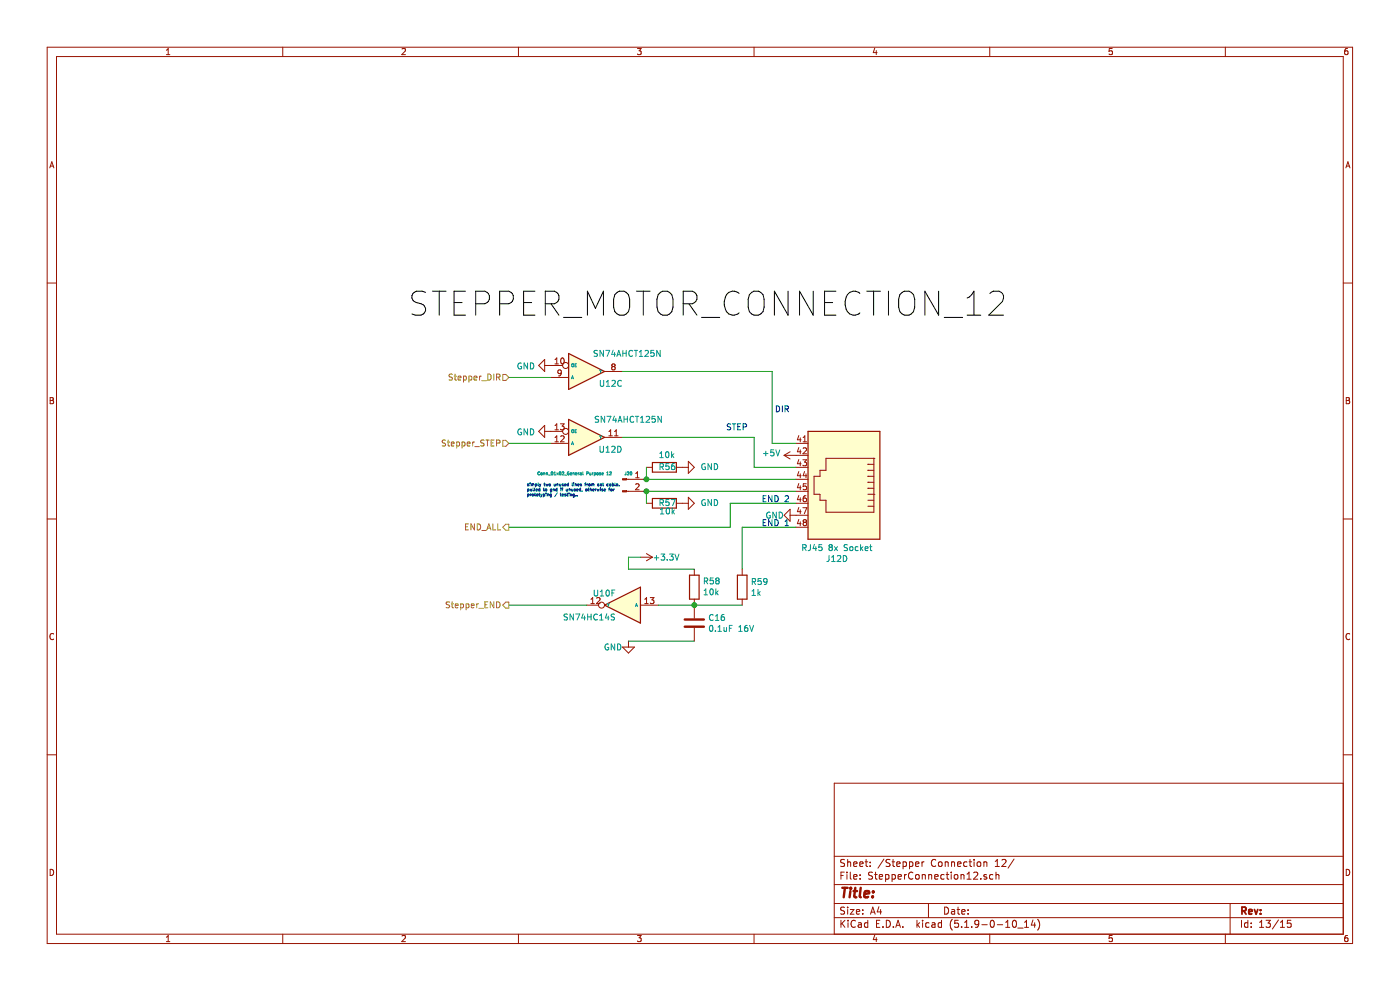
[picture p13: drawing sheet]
<svg xmlns="http://www.w3.org/2000/svg" width="420mm" height="297mm" viewBox="0 0 420 297" stroke-linecap="round" stroke-linejoin="round" font-family="sans-serif">
<path d="M0 0h419.9v296.9h-419.9z" fill-rule="evenodd" fill="#fff" stroke="#fff" stroke-width=".3"/>
<g fill="none" stroke="#981200" stroke-width=".3">
<path d="M14.1 14.1h391.7v268.7h-391.7zM17 17h386v263h-386zM49.9 16.4h1.1M49.9 15l.6-.5v1.9M84.8 14.1v2.9M120.6 14.7l.7-.2 .3 .5-1.1 1.4h1.1M155.5 14.1v2.9M191.2 14.5h1.1l-.6 .7 .6 .2v.8l-.3 .2-.8-.2M226.2 14.1v2.9M262.4 14.4l-.4 1.4h1.1M262.9 15.2v1.2M296.9 14.1v2.9"/>
<path d="M333.7 14.5h-.9l-.1 .9 .9-.1 .1 .9-.3 .2-.7-.2M367.6 14.1v2.9M404.3 14.5l-.6 .1-.2 .4-.1 1 .3 .4 .6-.2v-.9l-.6-.1-.3 .4M14.9 50.3l.7-1.8 .6 1.8M15.1 49.8h.9M403.8 50.3l.6-1.8 .6 1.8M403.9 49.8h.9M14.1 84.8h2.9M403 84.8h2.8M15 119.2h.7l.3 .3-.3 .5 .4 .4-.3 .6h-.8zM163.4 107.7v3.6l-1.8-1.8zM163.4 109.5h5.4"/>
<path d="M165.2 113.1h5.4M166.5 107.8l.5-.5v1.8M166.5 109.1h1M168.4 107.5l.2-.2a.95 .95 0 0 1 .7 .9 .95 .95 0 0 1-.7 .9l-.4-.7zM168.4 111.7l-.4 .3-.5-.1-.1-.2 .1-.7 .5-.1 .4 .3-.3 1.3-.6 .2M181.4 111.3h5.3M183.9 109.9l-.4-.4 .4-.4h.3l.4 .3-.4 .5M183.9 109.9l-.4 .3v.3l.4 .4 .5-.1 .2-.3v-.3l-.4-.3M183.9 109.9h.3M403.9 119.2h.6l.3 .3-.3 .5 .4 .4-.3 .6h-.7zM15 120h.7M163.4 129.3h5.4"/>
<path d="M163.4 127.5v3.6l-1.8-1.8zM165.2 132.9h5.4M166.5 132.4h1M166.5 127.5l.5-.5v1.8M166.5 131.1l.5-.5v1.8M166.5 128.8h1M168.1 127h1.2l-.7 .7 .5 .2 .2 .6-.4 .3-.8-.2M168.2 130.8l.7-.2 .4 .5-1.2 1.3h1.2M181.4 131.1h5.3M182.7 130.6h1M182.7 129.3l.5-.5v1.8M184.4 130.6h1"/>
<path d="M184.4 129.3l.5-.5v1.8M206.5 138.3l1.8 1.8-1.8 1.8zM235.2 136.5h7.2M235.2 136.5l1.8 1M237 135.4l-1.8 1.1M238.8 132.9h3.6M239.6 130.5l-.4 1.3h1.1M239.6 134.1l-.4 1.3h1.1M239.6 137.7l-.4 1.3h1.1M240.1 131.2v1.2M240.1 134.8v1.2M240.1 138.4v1.2"/>
<path d="M240.9 137.8h1.1l-.6 .7 .5 .2 .1 .6-.4 .3-.7-.2M240.9 132.4h1.1M240.9 131.1l.5-.5v1.8M240.9 134.4l.7-.2 .4 .5-1.1 1.3h1.1M247.8 137.4h14.4v16.1h-14.4v-3.6h-1.8v-1.8h-1.8v-5.3h1.8v-1.8h1.8zM260.4 139.2h.1M260.4 139.2h1.8M262.2 137.4h.1M403.9 120h.6M14.1 155.5h2.9M188 143.7h5.9M188 147.2h5.9"/>
<path d="M190.7 145.2l.7-.2 .3 .5-1.1 1.3h1.1M190.7 143.2h1M190.7 141.9l.5-.5v1.8M193.9 140.1h1.8M193.9 150.8h1.8M202.9 140.1h3.6M202.9 150.8h3.6M206.5 149l1.8 1.8-1.8 1.8zM237 154.4h5.4M237 152.6v3.6l-1.8-1.8zM238.8 140.1h3.6M238.8 143.7h3.6"/>
<path d="M238.8 147.2h3.6M238.8 150.8h3.6M238.8 158h3.6M239.6 141.3l-.4 1.3h1.1M239.6 144.9l-.4 1.3h1.1M239.6 148.5l-.4 1.3h1.1M239.6 152.1l-.4 1.2h1.1M239.6 155.7l-.4 1.2h1.1M240.1 142v1.2M240.1 145.6v1.2M240.1 149.2v1.2M240.1 152.8v1.2"/>
<path d="M240.1 156.4v1.1M240.9 152.2h1.2l-.8 1.8M241.3 156.5l-.4-.3 .4-.4h.3l.4 .3-.4 .4M241.3 156.5l-.4 .4 .1 .5 .3 .1h.5l.2-.3v-.3l-.4-.4M241.3 156.5h.3M241.4 141.3l-.5 1.3h1.2M241.8 148.6l-.6 .2-.3 .6 .1 .8 .8 .1 .2-.3-.2-.6-.5-.1-.4 .3M241.8 142v1.2M241.9 145h-.9l-.1 .8 .7-.1 .4 .3v.5l-.4 .3-.7-.2M260.4 141h.1M260.4 142.8h.1M260.4 144.5h.1"/>
<path d="M260.4 146.3h.1M260.4 149.9h1.8M260.4 151.7h1.8M260.4 141h1.8M260.4 142.8h1.8M260.4 144.5h1.8M260.4 146.3h1.8M260.4 148.1h1.8M262.2 148.1h.1M403 155.5h2.8M177.3 179.6l.5-.5v1.8M179 179.3l.7-.2 .3 .5-1.1 1.3h1.1"/>
<path d="M192.1 167h3.6M193.4 179.6l.6-.5v1.8M193.9 165.9l1.8 1.1M195.1 179.1h1.1l-.6 .7 .5 .2 .1 .6-.4 .3-.7-.2M195.7 167l-1.8 1.1M208.3 170.6v1.8M208.3 179.6v5.7M222.7 170.6v1.8M222.7 179.6v1.8M16.1 190a.82 .82 0 0 0-1.1 .8 .82 .82 0 0 0 1.1 .7M176 181.4h3.6M177.3 180.9h1"/>
<path d="M186.7 193.9h3.6l-1.8 1.8zM188.5 192.1v1.8M192.1 181.4h5.4M193.4 180.9h1.1M208.3 188.2v3.9M404.9 190a.82 .82 0 0 0-1.1 .8 .82 .82 0 0 0 1.1 .7M14.1 226.2h2.9M403 234.7h-152.7v45.3M403 226.2h2.8M250.3 256.6h152.7M253.4 257.7l-.8-.1-.4 .4 .2 .5 .9 .4v.6l-.3 .2-.8-.1M254.3 257.6v2.1"/>
<path d="M254.3 258.5l.3-.2 .5 .1 .1 1.3M256.1 259l1-.2-.1-.4-.6-.1-.3 .3 .1 1h.8M257.9 259l1-.2-.1-.4-.6-.1-.3 .3 .1 1h.8M259.5 258.3h.8M259.8 257.6v1.8l.5 .3M261 259.5v.2M261 258.4v.2M265.2 257.5l-1.8 2.7M267 257.7l-.8-.1-.4 .4 .1 .4 1 .5v.6l-.3 .2-.8-.1M267.6 258.3h.8M267.9 257.6v1.8l.5 .3M269 259l1-.2-.1-.4-.6-.1-.3 .3 .1 1h.8"/>
<path d="M270.9 258.4l.6-.1 .4 .4v.8l-.4 .2-.6-.1M270.9 258.3v2.1M272.9 258.4l.6-.1 .4 .4-.1 .8-.3 .2-.6-.1M272.9 258.3v2.1M274.7 259l1-.2-.1-.4-.6-.1-.3 .3 .1 1h.8M276.6 258.3v1.4M277.2 258.3l-.6 .4M280.7 257.8a1 1 0 0 0-1.4 .7 1 1 0 0 0 1 1.2l.4-.2M281.6 258.5l.4-.2 .5 .2 .1 .8-.1 .3-.5 .1-.4-.2zM283.6 258.5l.3-.2 .5 .1 .1 1.3M283.6 258.3v1.4M285.5 258.5l.3-.2 .5 .1 .1 1.3"/>
<path d="M285.5 258.3v1.4M287.3 259l1-.2-.1-.4-.6-.1-.3 .3 .1 1h.8M290.1 258.4l-.6-.1-.4 .4 .1 .8 .3 .2 .6-.1M290.7 258.3h.8M291 257.6v1.8l.5 .3M292.2 257.6v.2M292.2 258.3v1.4M293.2 258.5l.4-.2 .6 .2v1l-.4 .2-.6-.2zM295.2 258.5l.3-.2 .5 .1 .1 1.3M295.2 258.3v1.4M298.6 259.7h1.2M298.6 258.2l.6-.6v2.1"/>
<path d="M300.6 257.8l.8-.2 .4 .6-1.3 1.5h1.3M304.2 257.5l-1.8 2.7M15 260.5a.93 .93 0 0 1 1.1 1 .93 .93 0 0 1-1.1 .9zM84.8 280v2.8M155.5 280v2.8M226.2 280v2.8M250.3 275h152.7M250.3 270.8h152.7M250.3 265.1h152.7M252.3 262.4h.7M252.3 275.8v2.1M252.6 276.7l.9 1.2"/>
<path d="M253.3 261.4h-1v2.1M253.4 272l-.8-.1-.4 .4 .2 .5 .9 .4v.6l-.3 .2-.8-.1M253.5 275.8l-1.2 1.2M254.1 261.4v.2M254.1 262.1v1.4M254.3 271.9v.2M254.3 272.6v1.4M254.4 275.8v.2M254.4 276.5v1.4M255.1 272.6h1.1l-1.1 1.4h1.1M255.1 261.4v1.8l.3 .3M256.1 262.8l1-.2-.1-.4-.6-.1-.3 .3 .1 1h.8"/>
<path d="M256.6 276a.84 .84 0 0 0-1.1 0 .84 .84 0 0 0-.2 1 .8 .8 0 0 0 .4 .8 .8 .8 0 0 0 .9-.1M256.9 273.3l1-.2-.1-.4-.6-.1-.3 .3 .1 1h.8M257.5 276.6h.8l.1 1.3M258 263.3v.2M258 262.2v.2M258.4 277l-.7 .1-.3 .3 .3 .5 .7-.1M258.8 273.8v.2M258.8 272.7v.2M260.3 276.6l-.6-.1-.4 .4 .1 .8 .3 .2 .6-.1M260.3 275.8v2.1M261.2 274l.6-2.1 .8 2.1M261.3 273.4h1.1"/>
<path d="M261.8 261.5l-.9-.1-.4 .4 .2 .4 1 .5v.6l-.4 .2-.8-.1M262.4 262.1h.8M262.7 261.4v1.8l.5 .3M263 276.8h.7M263.7 271.8l-.5 1.5h1.3M263.8 262.8l1-.2-.1-.4-.6-.1-.3 .3 .1 1h.8M264 275.8h-1v2.1h1M264.2 272.6v1.4M264.9 277.7v.2M265.7 262.2l.6-.1 .4 .4-.1 .8-.3 .2-.6-.1M265.7 262.1v2.1M265.9 275.8a1.07 1.07 0 0 1 1.2 1.1 1.07 1.07 0 0 1-1.2 1z"/>
<path d="M267.6 262.2l.6-.1 .4 .4-.1 .8-.3 .2-.6-.1M267.6 262.1v2.1M268 277.7v.2M268.7 277.9l.7-2.1 .7 2.1M268.9 277.3h1M269.4 262.8l1-.2-.1-.4-.6-.1-.3 .3 .1 1h.8M270.9 277.7v.2M271.4 262.1v1.4M271.9 262.1l-.5 .4M273.9 261.6a1 1 0 0 0-1.4 .7 1 1 0 0 0 1 1.2l.4-.2M274.8 262.3l.3-.2 .6 .2 .1 .8-.2 .3-.5 .1-.3-.2zM275.1 275.8v2.1"/>
<path d="M275.3 277.1l.6 .8M275.9 276.5l-.8 .8M276.7 262.3l.3-.2 .5 .1 .1 1.3M276.7 262.1v1.4M276.8 275.8v.2M276.8 276.5v1.4M278.5 270.8v4.2M278.6 262.3l.3-.2 .5 .1 .1 1.3M278.6 262.1v1.4M278.7 276.6l-.6-.1-.4 .4 .1 .8 .3 .2 .6-.1M279.6 276.6h.8l.1 1.3M280.4 262.8l1-.2-.1-.4-.6-.1-.3 .3 .1 1h.8"/>
<path d="M280.5 277l-1 .4 .3 .5 .7-.1M282.5 276.6l-.7-.1-.4 .4 .1 .8 .3 .2 .7-.1M282.5 275.8v2.1M283.2 262.2l-.6-.1-.4 .4 .1 .8 .3 .2 .6-.1M283.4 271.9a1.07 1.07 0 0 1 1.2 1 1.07 1.07 0 0 1-1.2 1.1zM283.9 262.1h.7M284.1 261.4v1.8l.5 .3M285.4 261.4v.2M285.4 262.1v1.4M285.5 272.7h.8l.1 1.3M285.7 275.5a2.42 2.42 0 0 0 0 3.3M286.4 262.3l.3-.2 .6 .2 .1 .8-.2 .3-.5 .1-.3-.2z"/>
<path d="M286.4 273.1l-.7 .1-.3 .3 .3 .5 .7-.1M287.1 272.6h.8M287.4 271.9v1.8l.5 .3M287.5 275.8h-1l-.1 1 1-.1 .2 .3-.1 .7-.3 .2-.8-.2M288.3 262.3l.3-.2 .5 .1 .1 1.3M288.3 262.1v1.4M288.5 277.7v.2M288.5 273.3l1-.2-.1-.4-.6-.1-.3 .3 .1 1h.8M289.4 277.9h1.2M289.4 276.4l.6-.6v2.1M290.1 263.5h1.2M290.1 262l.6-.6v2.1"/>
<path d="M290.4 273.8v.2M290.4 272.7v.2M291.5 277.7v.2M292.1 261.6l.8-.2 .4 .6-1.3 1.5h1.3M293.6 276.7l-.4 .4-.6-.1-.2-.3 .2-.8 .6-.1 .4 .4v1.2l-.6 .5h-.4M294.2 263.3v.2M294.6 277.1h1.6M296 262.2l-.5-.1-.3 .3v.3l.8 .2v.5h-.8M296.9 280v2.8M297.4 275.9l.2-.1a1.13 1.13 0 0 1 .7 1.1 1.13 1.13 0 0 1-.7 1 1.41 1.41 0 0 1-.2-2zM297.9 262.2l-.6-.1-.4 .4 .1 .8 .3 .2 .6-.1M298.8 262.3l.3-.2 .5 .1 .1 1.3"/>
<path d="M298.8 261.4v2.1M299.2 277.1h1.6M301.7 277.9h1.2M301.7 276.4l.6-.6v2.1M303.9 276l.3-.2a1.13 1.13 0 0 1 .8 1.1 1.13 1.13 0 0 1-.8 1l-.5-.8zM305.3 278.1h1.6M307.4 277.9h1.2M307.4 276.4l.6-.6v2.1M309.9 275.7l-.5 1.5h1.3M310.4 276.5v1.4M311.3 275.5a2.42 2.42 0 0 1 0 3.3M367.6 280v2.8"/>
<path d="M369 270.8v9.2M372.5 275.8v2.1M374.4 276.6l-.7-.1-.4 .4 .2 .9h.9M374.4 275.8v2.1M375.4 277.7v.2M375.4 276.6v.2M377.9 277.9h1.2M377.9 276.4l.6-.6v2.1M379.8 275.8h1.3l-.7 .8 .6 .2v.9l-.3 .2-.9-.2M383.5 275.7l-1.8 2.7M384.1 277.9h1.2M384.1 276.4l.6-.6v2.1"/>
<path d="M387.3 275.8h-1.1v1l1-.1 .1 1-.3 .2-.8-.2M403.9 260.5a.93 .93 0 0 1 1 1 .93 .93 0 0 1-1 .9zM49.9 280.9l.6-.5v1.8M49.9 282.2h1.1M120.6 280.5l.7-.1 .3 .5-1.1 1.3h1.1M191.2 280.4h1.1l-.6 .7 .6 .1v.8l-.3 .2-.8-.2M262.4 280.3l-.4 1.3h1.1M262.9 281v1.2M333.7 280.4h-.9l-.1 .8 .9-.1 .1 .9-.3 .2-.7-.2M404.3 280.4h-.6l-.2 .4-.1 1 .3 .4 .6-.2v-.9h-.6l-.3 .3"/>
<circle cx="169.7" cy="109.5" r=".9"/>
<circle cx="169.7" cy="129.3" r=".9"/>
<circle cx="180.5" cy="181.4" r=".9"/>
</g>
<path d="M372.6 273l1-.1 .2-.3-.1-.5-.3-.2h-.8v2.1M373.1 273l.7 1M374.6 273.3l1-.2-.1-.4-.6-.1-.3 .3 .1 1h.8M376.3 272.6l.5 1.4 .5-1.4M378.2 273.8v.2M378.2 272.7v.2" fill="none" stroke="#981200" stroke-width=".54"/>
<g fill="none" stroke="#981200" stroke-width=".72">
<path d="M205.4 187.8h5.8M205.4 185.7h5.8M252.7 266.1h1.6M253.5 266.1l-.4 2.8M255.1 267l-.2 1.9M255.2 266.1v.3M255.2 266.1l.2 .1-.2 .2M256.1 267h1M256.6 266.1l-.3 2.4 .1 .3 .5 .1M258.2 266.1l-.3 2.4 .3 .4M259.3 268l1.4-.3v-.5h-1.1l-.3 1.3 .3 .4 .8-.1M261.8 268.7v.2"/>
<path d="M262 267.2l.1 .1-.2 .1M262 267.2l-.1 .2"/>
</g>
<g fill="#fffecd" stroke="#fffecd" stroke-width=".36">
<path d="M170.6 125.7l10.8 5.4-10.8 5.4z"/>
<path d="M181.4 181.4l10.7-5.4v10.7z"/>
<path d="M170.6 105.9l10.8 5.4-10.8 5.4z"/>
<path d="M242.4 129.3h21.6v32.3h-21.6z" fill-rule="evenodd"/>
</g>
<path d="M170.6 105.9l10.8 5.4-10.8 5.4zM170.6 125.7l10.8 5.4-10.8 5.4zM195.7 138.6h7.2v2.9h-7.2zM242.4 129.3h21.6v32.3h-21.6zM195.7 149.4h7.2v2.9h-7.2zM206.9 172.4h2.8v7.2h-2.8zM221.2 172.4h2.9v7.2h-2.9zM181.4 181.4l10.7-5.4v10.7z" fill="none" stroke="#981200" stroke-width=".36"/>
<g fill="none" stroke="#009596" stroke-width=".3">
<path d="M156.4 108.9a.83 .83 0 0 0-1.1 .8 .83 .83 0 0 0 1.1 .8l.1-.7h-.4M158.3 108.8v1.8l-1.1-1.8v1.8M159.1 108.8a.9 .9 0 0 1 1 .9 .9 .9 0 0 1-1 .9zM171.4 113.5l.3-.9 .4 .9M171.5 113.3h.4M171.6 109.1h.5l-.1 .8-.4-.1zM172.5 109.5h.3M173 109h-.5v.9h.5M179.2 105.1l-.6-.1-.3 .2 .1 .6 .7 .3 .1 .4-.3 .3-.7-.1M179.9 110.8l.3 .5M180.1 114v1.5l.3 .3h.4l.3-.3v-1.5M180.2 111.3v.4"/>
<path d="M180.5 110.8l-.3 .5M181 105v1.8l-1-1.8v1.8M181.7 105h1.2l-.8 1.8M181.9 115.8h1M181.9 114.5l.5-.5v1.8M183.6 114.2l.7-.2 .3 .5-1.1 1.3h1.1M183.9 104.9l-.4 1.3h1.1M184.4 105.6v1.2M185.1 106.8l.5-1.8 .6 1.8M185.2 106.3h.9M186.4 114.2a.82 .82 0 0 0-1.1 .7 .82 .82 0 0 0 1 .8l.1-.1M186.9 105v1.8"/>
<path d="M186.9 105.9h1M187.9 105v1.8M189.8 105.2a.79 .79 0 0 0-1.1 .1 .79 .79 0 0 0 0 1.1l.5 .4 .6-.2M190.3 105h1M190.8 105v1.8M191.8 106.8h1M191.8 105.5l.5-.5v1.8M193.5 105.2l.7-.2 .3 .5-1.1 1.3h1.1M196.2 105h-.9l-.1 .9 .7-.2 .4 .4v.4l-.4 .3-.7-.2M198.1 105v1.8l-1.1-1.8v1.8M156.4 128.6a.83 .83 0 0 0-1.1 .8 .83 .83 0 0 0 1.1 .9l.1-.7h-.4M158.3 128.5v1.8l-1.1-1.8v1.8"/>
<path d="M159.1 128.5a.9 .9 0 0 1 1 .9 .9 .9 0 0 1-1 .9zM171.4 133.3l.3-.9 .4 .9M171.5 133h.4M171.6 128.9h.5l-.1 .7-.4-.1zM172.5 129.2h.3M173 128.8h-.5v.9h.5M179.6 124.9l-.7-.1-.2 .1v.7l.7 .2 .2 .4-.4 .4-.6-.1M179.9 130.6l.3 .4M180 133.7v1.5l.4 .3h.3l.3-.3v-1.5M180.2 131v.5M180.5 130.6l-.3 .4M181.4 124.8v1.8l-1-1.8v1.8"/>
<path d="M181.8 135.5h1M181.8 134.2l.5-.5v1.8M182.1 124.8h1.2l-.8 1.8M183.5 133.9l.7-.2 .4 .5-1.2 1.3h1.2M184.3 124.7l-.4 1.2h1.1M184.7 125.4v1.2M185.3 133.7a.91 .91 0 0 1 1.1 .9 .91 .91 0 0 1-1.1 .9zM185.4 126.6l.6-1.8 .6 1.8M185.6 126.1h.8M187.2 124.8v1.8M187.2 125.6h1M188.2 124.8v1.8"/>
<path d="M190.1 124.9a.79 .79 0 0 0-1 .2 .79 .79 0 0 0 0 1l.5 .5 .5-.2M190.6 124.8h1M191.1 124.8v1.8M192.2 126.6h1M192.2 125.3l.5-.5v1.8M193.9 124.9l.6-.1 .4 .5-1.1 1.3h1.1M196.5 124.8h-.8l-.1 .8 .7-.2 .3 .4v.4l-.3 .4-.7-.2M198 135.9l.5-.5v1.8M198 137.2h1M198 139.9l.9-.1 .1-.7-1-.2v1.8M198.4 124.8v1.8l-1-1.8v1.8M198.5 139.9l.5 .8"/>
<path d="M199.9 135.5l.2-.1a.97 .97 0 0 1 .6 .9 .97 .97 0 0 1-.6 .9l-.4-.7zM200.7 138.9h-.9l-.1 .9 .3-.2 .7 .2v.8l-.3 .1-.7-.1M201.5 135.4v1.8M201.6 136.5l.6 .7M202.2 136l-.7 .6M202.3 138.9l-.6 .2-.3 .6 .1 .9 .8 .1 .2-.3-.2-.7-.5-.1-.4 .4M211.5 139.1a.83 .83 0 0 0-1 .8 .83 .83 0 0 0 1 .8l.1-.7h-.3M213.4 138.9v1.8l-1-1.8v1.8M214.3 138.9a.9 .9 0 0 1 1 .9 .9 .9 0 0 1-1 .9zM229.1 135.9h1.3M229.7 135.2v1.4M232.1 134.8h-.8l-.1 .9 .3-.2 .6 .1v.8l-.2 .2-.7-.2"/>
<path d="M232.8 134.8l.5 1.8 .6-1.8M161.9 141.5a.4 .4 0 0 0-.6 .4 .4 .4 0 0 0 .6 .3M162.3 141.7l.4 .2-.2 .4-.3-.2zM163.1 141.8l.3-.1 .1 .6M163.1 141.7v.6M163.9 141.8l.3-.1 .1 .6M163.9 141.7v.6M164.5 142.4h.7M165.4 141.5l.2-.1a.4 .4 0 0 1 .3 .5 .4 .4 0 0 1-.5 .3zM166.2 142.3h.5M166.2 141.7l.3-.3v.9M167 141.7l.5 .6"/>
<path d="M167.5 141.7l-.5 .6M168.6 141.5h.5v.2l-.5 .6h.5M169.3 142.4h.7M170.7 141.5a.4 .4 0 0 0-.5 .4 .4 .4 0 0 0 .5 .3v-.3h-.2M171.1 142l.4-.1-.1-.2-.3 .2v.4h.3M171.9 141.8l.3-.1 .1 .6M171.9 141.7v.6M172.7 142l.4-.1v-.2l-.4 .2v.4h.4M173.5 141.7v.6M173.7 141.7l-.2 .2M174 141.7h.4v.6M174.4 141.9l-.4 .2 .1 .2h.3"/>
<path d="M174.9 141.4l.1 .9M176.4 141.9h-.4M176.5 141.8l-.1-.3-.4-.1v.9M176.5 141.8l-.1 .1M176.9 141.7v.6l.4-.1M177.3 141.7v.6M177.7 141.7v.6M177.9 141.7l-.2 .2M178.3 141.7v.9M178.3 141.7l.4 .2-.1 .4h-.3M179.1 141.8l.3-.1v.6l-.3-.1zM180.2 141.7l-.3 .2 .3 .3-.3 .1"/>
<path d="M180.6 142l.4-.1v-.2l-.4 .2v.4h.4M182 141.7l.3-.3v.9M182 142.3h.5M182.9 141.5l.3-.1 .2 .3-.6 .6h.6M187.5 142.3h.1M187.8 141.4v.7l-.3 .2M188.2 141.5l.3-.1 .2 .3-.6 .6h.6M189.1 141.5l.2-.1a.44 .44 0 0 1 .3 .5 .44 .44 0 0 1-.4 .4zM198 150.7l.9-.1 .1-.7-1-.2v1.8M198.1 154h1.1M198.1 152.7l.5-.5v1.8M198.5 150.7l.5 .8"/>
<path d="M200 152.4l.3-.2a.97 .97 0 0 1 .6 .9 .97 .97 0 0 1-.6 .9l-.4-.7zM200.7 149.7h-.9l-.1 .9 .3-.2 .7 .2v.7l-.3 .2-.7-.2M201.4 149.7h1.1l-.7 1.8M201.6 152.2v1.8M201.8 153.3l.5 .7M202.3 152.8l-.7 .7M211.5 149.8a.83 .83 0 0 0-1 .8 .83 .83 0 0 0 1 .8l.1-.6h-.3M213.4 149.7v1.8l-1-1.8v1.8M214.3 149.7a.9 .9 0 0 1 1 .9 .9 .9 0 0 1-1 .9zM231 153.6a.83 .83 0 0 0-1 .8 .83 .83 0 0 0 1 .8l.1-.7h-.4M232.9 153.5v1.8l-1-1.8v1.8M233.8 153.5a.9 .9 0 0 1 1 .9 .9 .9 0 0 1-1 .9z"/>
<path d="M178.3 176.8v1.5l.3 .3h.5l.2-.3v-1.5M180.1 178.6h1M180.1 177.3l.5-.5v1.8M182 177l.2-.2a.97 .97 0 0 1 .6 .9 .97 .97 0 0 1-.6 .9l-.4-.7zM183.6 177.7h.6M184.4 176.8h-.8v1.8M196.3 167.2h1.3M196.9 166.5v1.4M198.3 166.1h1.1l-.6 .6 .5 .2 .1 .6-.3 .4-.8-.2M200.2 167.7v.2M200.9 166.1h1.1l-.6 .6 .5 .2v.8l-.3 .2-.7-.2M202.5 166.1l.6 1.8 .6-1.8"/>
<path d="M211.2 178.3h1.1M211.2 177l.5-.5v1.8M211.3 174.1h.9v-.7l-.9-.2v1.8M211.7 174.1l.6 .9M213.1 176.7l.3-.2a.97 .97 0 0 1 .6 .9 .97 .97 0 0 1-.6 .9l-.4-.7zM214 173.2h-.9l-.1 .9 .3-.2 .7 .2v.7l-.3 .2-.7-.2M214.8 176.5v1.8M214.9 177.6l.5 .7M215.1 174l-.4-.4 .4-.4h.3l.4 .4-.4 .4M215.1 174l-.4 .3 .1 .5 .3 .2 .5-.1 .2-.2v-.4l-.4-.3M215.1 174h.3M215.4 177.1l-.6 .7"/>
<path d="M225.6 178.5h1M225.6 177.2l.5-.5v1.8M225.7 174.3l.8-.1 .1-.6-.9-.2v1.8M226.1 174.3l.6 .9M227.4 176.7v1.8M227.6 177.8l.5 .7M228.1 177.3l-.7 .6M228.3 173.4h-.8l-.1 .8 .3-.1 .6 .1v.8l-.3 .2-.6-.2M230.1 174.2l-.3 .3-.5-.1-.1-.8 .6-.2 .3 .3-.1 1.1-.2 .3-.5 .1M240.8 164.2l.9-.1 .1-.7-1-.2v1.8M241.3 164.2l.5 .8M243.1 163.2v1.6l-.7 .2"/>
<path d="M244.3 163.2l-.4 1.2h1.1M244.7 163.8v1.2M246.5 163.2h-.8l-.1 .9 .7-.2 .3 .4v.4l-.3 .3-.7-.2M248.7 166.5v1.5l-.7 .3M249 164l-.3-.3 .3-.5 .6 .2v.4l-.2 .2M249 164l-.3 .3v.4l.3 .3 .6-.1 .1-.2-.1-.5-.2-.2M249 164h.4M249.5 168.3h1M249.5 167l.5-.5v1.8M250.3 163.8l.9 1.2M251.2 166.7l.7-.2 .4 .5-1.2 1.3h1.2M251.2 163.8l-.9 1.2"/>
<path d="M253 166.5a.91 .91 0 0 1 1.1 .9 .91 .91 0 0 1-1.1 .9zM254.3 163.3l-.7-.1-.3 .2v.5l.8 .4 .2 .4-.4 .3-.7-.1M255.1 163.9l.4-.1 .4 .4-.2 .7-.7-.1zM257.4 163.9l-.5-.1-.3 .4 .1 .7h.7M258.2 163.2v1.8M258.4 164.3l.5 .7M258.9 163.8l-.7 .7M259.5 164.4l.9-.1-.1-.4-.5-.1-.3 .3 .1 .8h.7M260.9 163.8h.7M261.2 163.2v1.6l.4 .2M170.2 184.1l-.7-.1-.2 .2v.5l.8 .4 .1 .4-.3 .3-.7-.1M172 184v1.8l-1-1.8v1.8"/>
<path d="M172.7 184h1.2l-.8 1.8M174.9 183.9l-.4 1.3h1.1M175.4 184.6v1.2M176.3 184v1.8M176.3 184.9h1M177.3 184v1.8M179.2 184.2a.79 .79 0 0 0-1.1 .7 .79 .79 0 0 0 1.1 .7M179.9 185.8h1M179.9 184.5l.5-.5v1.8M182 183.9l-.4 1.3h1.1M182.2 180.9l.3 .4M182.5 184.6v1.2"/>
<path d="M182.5 181.3v.5M182.5 193.1a.83 .83 0 0 0-1 .8 .83 .83 0 0 0 1 .8l.1-.7h-.3M182.8 180.9l-.3 .4M184.3 184.1l-.6-.1-.3 .2 .1 .6 .8 .3v.4l-.3 .3-.7-.1M184.4 193v1.8l-1-1.8v1.8M185.3 193a.9 .9 0 0 1 1 .9 .9 .9 0 0 1-1 .9zM190.6 181.8l.3-.9 .3 .9M190.7 181.5h.5M213 187.6l.2-.2a.95 .95 0 0 1 .7 .9 .95 .95 0 0 1-.7 .9l-.4-.7zM213.9 184.3a.79 .79 0 0 0-1.1 .8 .79 .79 0 0 0 1.1 .7M214.6 186h1.1M214.6 184.7l.6-.5v1.8"/>
<path d="M214.6 189v.2M215.4 189.2h1M215.4 187.9l.5-.5v1.8M217.2 184.2l-.6 .1-.3 .7 .1 .8 .8 .1 .2-.3-.2-.6-.5-.2-.4 .4M217.2 188l.1 1.2 .7-.2M218 188v1.2M218.8 188.3h.6M219.7 187.4h-.9v1.8M221.7 189.2h1M221.7 187.9l.5-.5v1.8M224.2 187.4h-.3a1.12 1.12 0 0 0-.2 1.8h.5l.2-.7-.4-.4h-.3l-.4 .4M224.9 187.4l.6 1.8 .6-1.8"/>
<circle cx="168" cy="141.9" r=".39"/>
</g>
<g fill="#981200" stroke="#981200" stroke-width=".3">
<path d="M186.7 147.1h1.3v.3h-1.3z" fill-rule="evenodd"/>
<path d="M186.7 143.5h1.3v.3h-1.3z" fill-rule="evenodd"/>
</g>
<path d="M152.6 113.1h12.6M186.7 111.3h44.9v21.6h7.2M152.6 132.9h12.6M186.7 131.1h39.5v9h12.6M193.9 140.1v3.6h44.9M238.8 150.8h-19.7v7.2h-66.5M238.8 158h-16.1v12.6M238.8 147.2h-44.9v3.6M192.1 167h-3.6v3.6h19.8M152.6 181.4h23.4M188.5 192.1h19.8M197.5 181.4h25.2" fill="none" stroke="#009300" stroke-width=".3"/>
<g fill="none" stroke="#969400" stroke-width=".3">
<path d="M135.7 112.2l-.7-.1-.2 .2v.5l.8 .4 .1 .4-.3 .3-.7-.1M136.3 112.7h.6M136.5 112.1v1.6l.4 .2M137.4 113.3l.9-.1-.1-.4-.5-.1-.3 .3 .1 .8h.7M139.1 112.8l.5-.1 .3 .4-.2 .7h-.6M139.1 112.7v1.8M140.7 112.8l.5-.1 .3 .4-.1 .7h-.7M140.7 112.7v1.8M142.2 113.3l.9-.1-.1-.4-.5-.1-.3 .3 .1 .8h.7M143.9 112.7v1.2M144.4 112.7l-.5 .4M144.5 114.1h1.4"/>
<path d="M146.3 112.1a.9 .9 0 0 1 1.1 .9 .9 .9 0 0 1-1.1 .9zM148.1 112.1v1.8M149 113.1l.9-.2v-.6l-.9-.2v1.8M149.4 113.1l.6 .8M150.8 112.2h.9l.9 .9-.9 .9h-.9zM133.7 132l-.7-.1-.3 .2 .1 .6 .8 .3 .1 .3-.4 .4-.6-.1M134.2 132.5h.7M134.5 131.9v1.5l.4 .3M135.4 133.1l.9-.2-.2-.3-.5-.1-.2 .2 .1 .9h.6M137 132.6l.5-.1 .4 .3-.2 .8h-.7M137 132.5v1.8M138.6 132.6l.6-.1 .3 .3-.2 .8h-.7"/>
<path d="M138.6 132.5v1.8M140.2 133.1l.8-.2v-.3l-.6-.1-.2 .2 .1 .9h.7M141.8 132.5v1.2M142.3 132.5l-.5 .3M142.5 133.8h1.4M145.2 132l-.7-.1-.2 .2v.5l.8 .3 .1 .4-.3 .4-.7-.1M145.7 131.9h1.1M146.2 131.9v1.8M147.3 132.7h.7M148.2 131.9h-.9v1.8h.9M149 132.8l.9-.1v-.6l-.9-.2v1.8M150.8 132h.9l.9 .9-.9 .9h-.9z"/>
<path d="M139.7 157.9h.6M140.5 157h-.8v1.8h.8M142.3 157v1.8l-1-1.8v1.8M143.2 157a.9 .9 0 0 1 1 .9 .9 .9 0 0 1-1 .9zM144.5 159h1.4M146.1 158.8l.6-1.8 .6 1.8M146.2 158.3h.9M147.9 157v1.8h.8M149.3 157v1.8h.9M150.8 158l.9-.9h.9v1.8h-.9zM134.9 180.5l-.7-.1-.3 .1v.5l.8 .4 .2 .4-.4 .3h-.7M135.4 181h.7"/>
<path d="M135.6 180.4v1.5l.5 .2M136.6 181.5l.8-.1v-.4h-.6l-.2 .2 .1 .9h.7M138.2 181h.5l.4 .3-.2 .8h-.7M138.2 181v1.8M139.8 181h.5l.4 .3-.2 .8h-.7M139.8 181v1.8M141.4 181.5l.8-.1-.1-.4h-.5l-.2 .2 .1 .9h.6M143 181v1.1M143.5 181l-.5 .3M143.7 182.3h1.4M145.5 181.2h.6M146.3 180.4h-.8v1.7h.8"/>
<path d="M148.1 180.4v1.7l-1-1.7v1.7M149 180.4a.91 .91 0 0 1 1 .9 .91 .91 0 0 1-1 .8zM151.7 180.5h.9v1.8h-.9l-.9-.9z"/>
</g>
<g fill="none" stroke="#000" stroke-width=".3">
<path d="M127.7 87.6l-1.1-.3h-1.7a1.74 1.74 0 0 0-1.4 1.7 1.74 1.74 0 0 0 1.4 1.7 2.6 2.6 0 0 1 2.8 1.7 1.87 1.87 0 0 1-1.4 2.1h-1.7l-1-.4M129.7 87.3h4.1M131.8 87.3v7.2M136.2 90.7h2.4M139.6 87.3h-3.4v7.2h3.4M142.7 91h2.7a1.96 1.96 0 0 0 1.5-1.8 1.96 1.96 0 0 0-1.5-1.9h-2.7v7.2M149.9 91h2.7a1.96 1.96 0 0 0 1.5-1.8 1.96 1.96 0 0 0-1.5-1.9h-2.7v7.2M157.1 90.7h2.4M160.5 87.3h-3.4v7.2h3.4M163.6 91h2.7a1.96 1.96 0 0 0 1.4-1.8 1.96 1.96 0 0 0-1.4-1.9h-2.7v7.2M165.3 91l2.4 3.5M169 95.1h5.5"/>
<path d="M176.2 94.5v-7.2l2.4 5.1 2.4-5.1v7.2M184.4 88.3a2.41 2.41 0 0 1 2.8-1 2.41 2.41 0 0 1 1.7 2.4v2.3a2.41 2.41 0 0 1-2.4 2.5 2.41 2.41 0 0 1-2.4-2.5v-2.3zM190.9 87.3h4.1M193 87.3v7.2M197.4 88.3a2.41 2.41 0 0 1 2.8-1 2.41 2.41 0 0 1 1.7 2.4v2.3a2.41 2.41 0 0 1-2.4 2.5 2.41 2.41 0 0 1-2.4-2.5v-2.3zM205 91h2.7a1.94 1.94 0 0 0 1.5-1.8 1.94 1.94 0 0 0-1.5-1.9h-2.7v7.2M206.7 91l2.4 3.5M210.4 95.1h5.5M221.7 88a2.48 2.48 0 0 0-4.1 1 4.5 4.5 0 0 0 1 5.1 2.5 2.5 0 0 0 3.1-.3M224.8 88.3a2.38 2.38 0 0 1 2.8-1 2.38 2.38 0 0 1 1.6 2.4v2.3a2.38 2.38 0 0 1-1.6 2.4 2.38 2.38 0 0 1-2.8-1l-.3-1.4v-2.3zM236.4 87.3v7.2l-4.1-7.2v7.2M244 87.3v7.2l-4.1-7.2v7.2"/>
<path d="M247.4 90.7h2.4M250.8 87.3h-3.4v7.2h3.4M258 88a2.48 2.48 0 0 0-4.1 1 3.8 3.8 0 0 0 2 5.5h.7l1.4-.7M260 87.3h4.1M262.1 87.3v7.2M266.5 87.3v7.2M270 88.3a2.41 2.41 0 0 1 2.7-1 2.41 2.41 0 0 1 1.7 2.4v2.3a2.41 2.41 0 0 1-2.4 2.5 2.41 2.41 0 0 1-2.4-2.5v-2.3zM281.6 87.3v7.2l-4.1-7.2v7.2M283.3 95.1h5.5M290.1 94.5h4.1M290.1 89.3l.7-.3 1.4-1.7v7.2M297 88l1-.7h1.7a1.95 1.95 0 0 1 1 3.1l-4.1 4.1h4.5"/>
</g>
<g fill="none" stroke="#0327cd" stroke-width=".3">
<path d="M219.2 127.1l-.7-.1-.3 .2v.5l.8 .4 .2 .4-.3 .3-.7-.1M219.7 127h1.1M220.2 127v1.8M221.3 127.9h.6M222.2 127h-.9v1.8h.9M222.9 128l1-.2v-.6l-1-.2v1.8M232.9 121.6a.9 .9 0 0 1 1 .9 .9 .9 0 0 1-1 .9zM234.7 121.6v1.8M235.5 122.6l1-.2v-.6l-1-.2v1.8M235.9 122.6l.7 .8M158.3 146.6v.9M158.3 148.1v.9"/>
<path d="M158.3 146.6h.3M158.3 147.1h.3M158.3 148.1h.3M158.3 148.6h.3M158.6 145.1l-.4 .1 .4 .3M158.6 145.5l-.4 .1M158.6 145.5h.1M158.6 146.6h.1M158.6 148.1h.1M158.7 146.6v.5M158.7 148.1v.5M158.7 147.1h-.1"/>
<path d="M158.7 148.6h-.1M159 144.8h.1M159 145.1v.5M159.1 146.6v.5h.4M159.1 148.1v.5M159.1 148.1v.1M159.2 148.1h-.1M159.3 148.1h-.1M159.5 145.1v.5M159.5 145.1h.1M159.5 146.6v.5M159.6 145.1l.2 .1"/>
<path d="M159.6 145.1h-.1M159.6 148.2l.4-.1v.5h-.3zM159.8 145.2l.4-.1v.5M159.8 145.2v.4M159.9 146.2l.1 .9M160.4 148.1h.3M160.4 146.2l.1 .9M160.5 147.7v.8l.2 .1M160.6 145.6h.4v-.5h-.4v.8M160.8 146.8h.4v-.2l-.4 .1 .1 .4h.3M161.3 148.1l-.4 .1 .1 .4h.3M161.3 148.1h.1"/>
<path d="M161.4 148.1v.5M161.4 148.6h-.1M161.5 144.7l.1 .9M161.7 148.1h.3M161.8 147.7v.8l.2 .1M161.8 145.1l.2 .5M162 146.6l-.4 .1v.4h.4M162 146.2v.9M162 145.6l-.2 .3M162.2 148.1l.2 .5M162.3 145.1l-.3 .5M162.4 148.6l-.2 .4"/>
<path d="M162.6 148.1l-.2 .5M163 148.6h.3M163 146.6h.3M163 148.1h.3M163 148.1v.9M163.1 146.2v.8l.2 .1M163.2 145.1h.3M163.3 144.7v.8l.2 .1M163.3 148.1h.1M163.4 148.1v.5M163.4 148.6h-.1M163.6 147.1h.1"/>
<path d="M163.6 146.6v.5M163.7 146.6l.3 .1v.4h-.3M163.7 146.6h-.1M163.7 145.1l.2 .5 .1-.4 .2 .4 .2-.5M163.8 147.9h.1M163.8 148.1v.5M163.8 147.8v.1M164.2 148.1v.5M164.3 148.1l.3 .1v.4M164.3 148.1h-.1M164.7 145.1h.4v.5h-.4zM165.1 147.1h.1"/>
<path d="M165.1 146.6v.5M165.2 146.6h.3M165.2 147.1h.3M165.2 146.6h-.1M165.4 148.1l-.4 .1 .1 .4h.3M165.4 148.1v.7l-.3 .1M165.5 146.6v.7l-.4 .1M166 146.6v.5M166 146.6h.3v.5M166 146.6h.1M166.2 145.1l.1 .5h.3M166.6 145.1v.5"/>
<path d="M167.1 145.1v.5M167.1 145.1h.3v.5M167.1 145.1h.1M167.1 146.6l-.4 .1 .1 .4h.3M167.1 146.2v.9M167.2 147.7l-.8 1.2M167.9 145.1v.5h.3M168 148.1h.4M168.1 147.7v.8l.3 .1M168.2 146.3h.1M168.3 145.1v.5M168.3 146.3h.1"/>
<path d="M168.3 146.6v.5M168.3 145.6h-.1M168.5 146.6h.4M168.6 148.4l.4-.1v-.2l-.4 .1 .1 .4h.3M168.9 146.2l-.2 .2v.7M169 145.1l-.4 .1 .4 .3M169 145.5l-.4 .1M169 145.5h.1M169.4 145.3h.4v-.2l-.4 .1v.4h.4M169.4 148.2l.4 .3M169.4 148.2h.1M169.8 148.1l-.4 .1"/>
<path d="M169.8 148.5l-.4 .1M169.8 148.5h.1M169.9 146.6v.5h.3M170 148.1h.4M170.2 147.7v.8l.2 .1M170.3 146.6v.5M170.3 147.1h-.1M170.5 145.1l-.4 .1 .1 .4h.3M170.5 144.7v.9M170.7 146.6v.5M170.7 147.9h.1M170.7 148.1v.5"/>
<path d="M170.7 146.6h.3l.1 .5M170.7 146.6h.1M170.7 147.8v.1M171.1 148.1v.5M171.2 148.1h.2l.1 .5M171.2 148.1h-.1M171.5 146.6v.4l.4 .1M171.7 144.7l.1 .9M171.9 146.6v.5M172.1 144.8h.1M172.1 145.1v.5M172.3 146.7l.3 .3"/>
<path d="M172.3 146.7h.1M172.3 148.1v.7l-.4 .1M172.3 148.1l-.4 .1v.4h.4M172.6 145.1v.5M172.6 145.1h.3l.1 .5M172.6 145.1h.1M172.6 146.6l-.3 .1M172.6 147l-.3 .1M172.6 147h.1M172.7 148.6h.1M173 146.8h.4v-.2l-.4 .1v.4h.4M173.2 148.6h.1"/>
<path d="M173.4 145.3h.3v-.2l-.3 .1v.4h.3M174.2 146.6l-.5 .1 .2 .4h.3M174.2 146.2v.9M174.4 145.1l-.3 .1 .4 .3M174.5 145.5l-.4 .1M174.5 145.5h.1M174.6 147.1v.2M175.4 145.1h.4M175.7 147.1h.1M175.7 146.6v.5M175.8 144.7l-.3 .2v.7M175.8 146.6h.3"/>
<path d="M175.8 147.1h.3M175.8 146.6h-.1M176.1 145.1v.5M176.1 146.6h.1M176.1 146.6v.5M176.1 147.1h.1M176.3 145.1l-.2 .1M176.4 146.6h.4M176.5 146.2v.8l.3 .1M176.6 145.6l.2-.5 .2 .1v.4M176.6 145.6h.1M176.7 145.6h.3"/>
<path d="M177 145.6h.1M177 146.2v.9M177.1 146.6h.3v.5M177.1 146.6h-.1M177.4 145.1v.5M177.5 145.1l.3 .1M177.5 145.1h-.1M177.8 145.2l.4-.1v.5M177.8 146.8h.4v-.2l-.4 .1 .1 .4h.3M177.8 145.2v.4M178.6 146.6v.5M178.9 146.6l-.3 .1"/>
<path d="M179.1 146.6l.2 .5 .2-.4 .1 .4 .2-.5M179.3 145.6h.1M179.3 145.6h.4M179.7 145.1h-.4v.5M180.1 145.1h.3l.1 .5M180.1 146.3h.1M180.1 146.6v.5M180.2 146.3h-.1M180.5 145.3l-.5 .1 .5 .2M180.5 146.7l.4 .3M180.5 146.7h.1M180.8 145.1h.3"/>
<path d="M180.9 146.6l-.4 .1M180.9 144.7v.8l.2 .1M180.9 147h.1M180.9 147l-.4 .1M181.3 146.8h.4l-.1-.2-.3 .1v.4h.3M182.5 145.1l-.5 .1 .1 .4h.4M182.6 146.6h.3M182.9 145.1h.3l.1 .5M182.9 146.2l-.2 .2v.7M183.3 145.3l-.5 .1 .1 .2h.4M183.3 146.6l.4 .1-.1 .4h-.3zM183.7 145.1l.4 .1-.1 .4h-.3"/>
<path d="M183.7 144.7v.9M184.1 146.6v.5M184.3 146.6l-.2 .1M184.5 144.7l.1 .9M184.9 145.3h.4v-.2l-.4 .1 .1 .4h.3M185.7 145.6h.1M228.9 156.6h.7M228.9 149.4h.7M229.8 155.8h-.9v1.7h.9M229.8 148.6h-.9v1.8h.9M231.6 148.6v1.8l-1-1.8v1.8M231.6 155.8v1.7l-1-1.7v1.7"/>
<path d="M232.5 155.8a.9 .9 0 0 1 1 .9 .9 .9 0 0 1-1 .8zM232.5 148.6a.9 .9 0 0 1 1 .9 .9 .9 0 0 1-1 .9zM235.5 157.5h1.1M235.5 156.3l.6-.5v1.7M235.5 148.8l.7-.2 .4 .5-1.2 1.3h1.2"/>
</g>
<g fill="#009300" stroke="#009300" stroke-width=".3">
<circle cx="208.3" cy="181.4" r=".72"/>
<circle cx="193.9" cy="143.7" r=".72"/>
<circle cx="193.9" cy="147.2" r=".72"/>
</g>
</svg>
